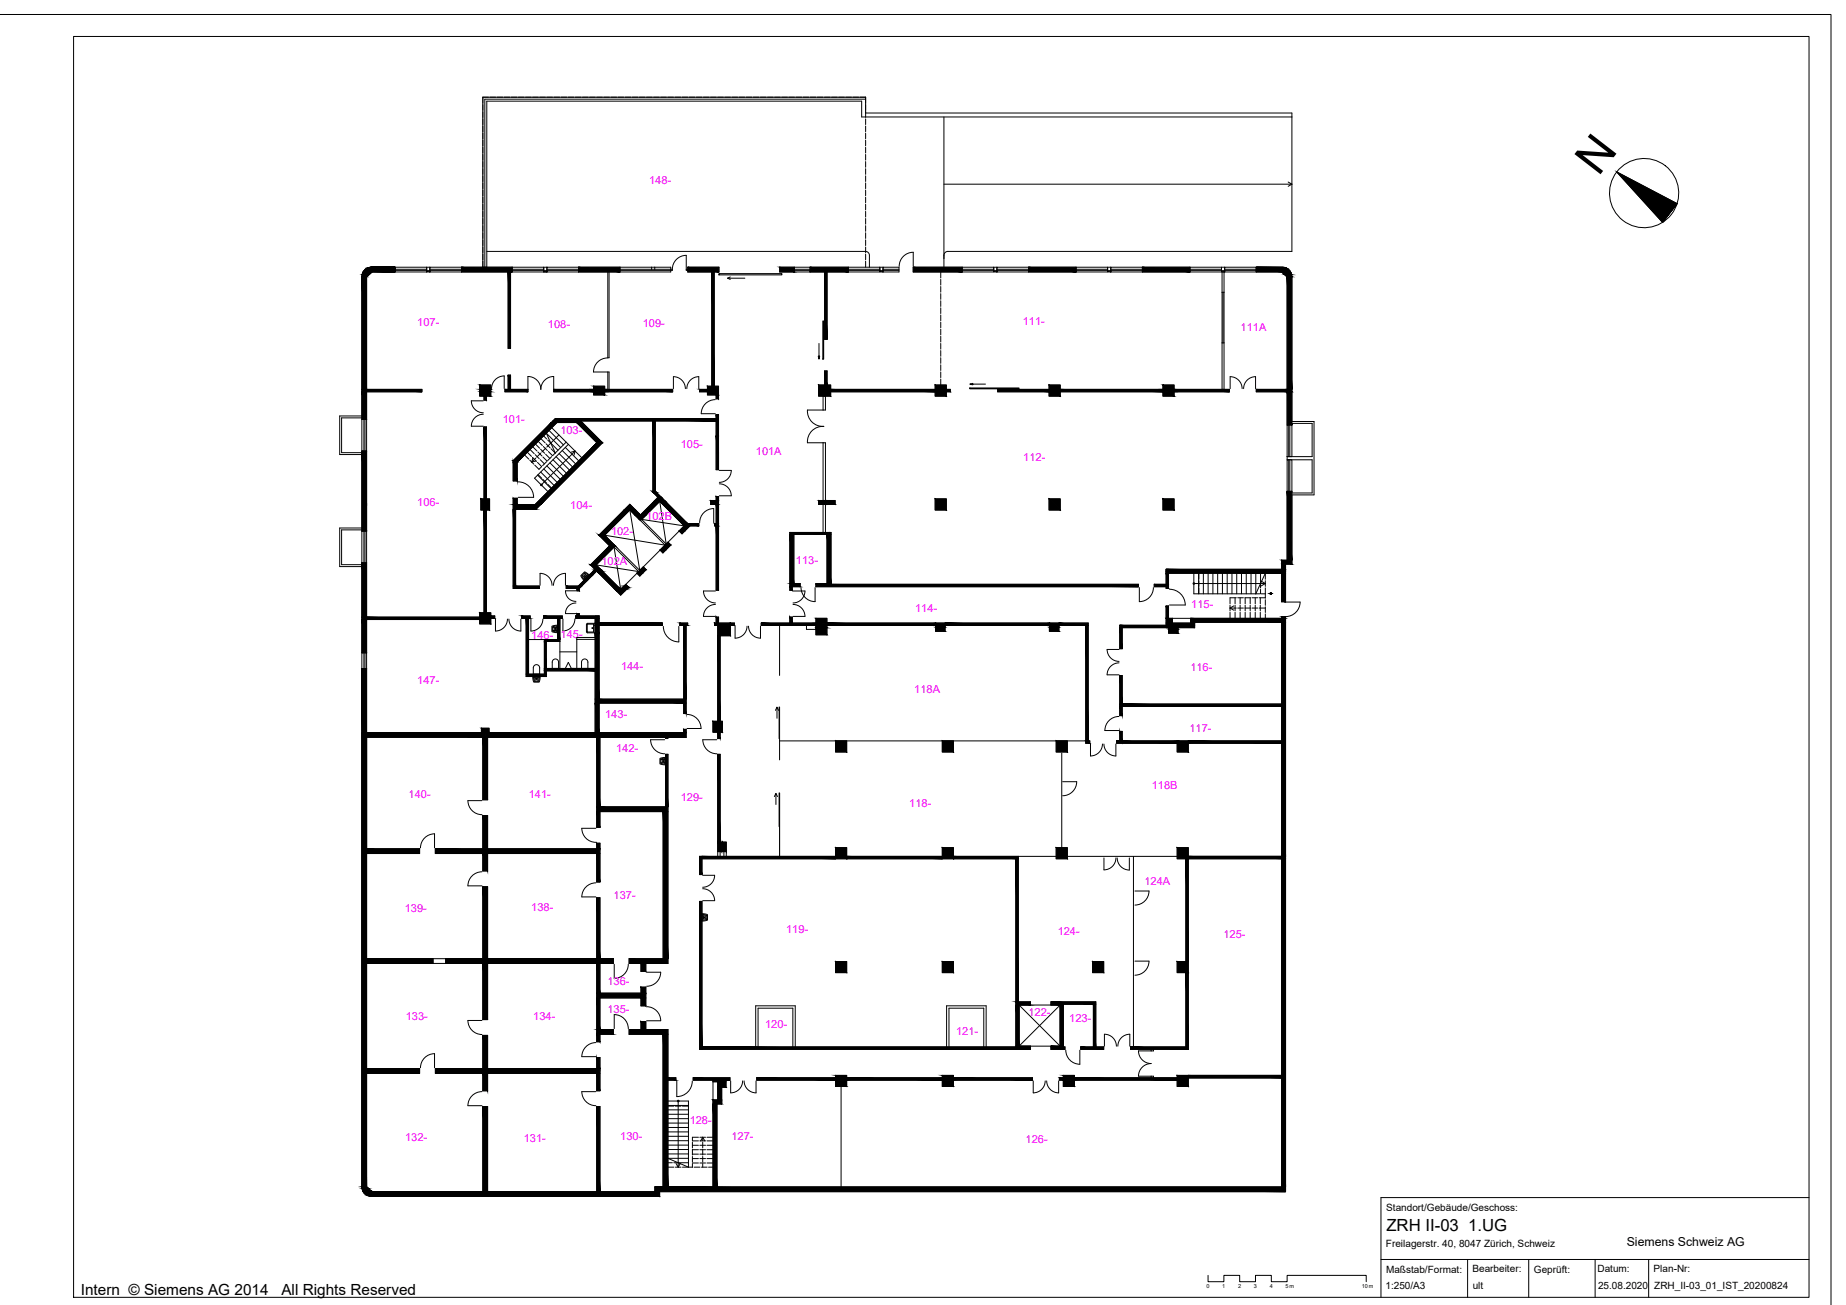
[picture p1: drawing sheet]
<svg xmlns="http://www.w3.org/2000/svg" width="420mm" height="297mm" viewBox="0 0 420 297" stroke-linecap="round" stroke-linejoin="round" font-family="sans-serif">
<defs><g id="words">
<text font-size="10.5" x="363.8" y="40.3" transform="rotate(-52 363.8 40.3)">N</text>
<text font-size="3.8" x="315.6" y="280.3">ZRH II-03 1.UG</text>
<g font-size="3.5">
<text x="18.4" y="294.7">Intern © Siemens AG 2014</text>
<text x="64" y="294.7">All Rights Reserved</text>
</g>
<text font-size="2.8" x="370.3" y="283.7">Siemens Schweiz AG</text>
<g font-size="2.5" fill="#f0f">
<text x="147.7" y="42">148-</text>
<text x="95" y="74.1">107-</text>
<text x="124.7" y="74.7">108-</text>
<text x="146.3" y="74.3">109-</text>
<text x="232.8" y="73.9">111-</text>
<text x="282.4" y="75.2">111A</text>
<text x="114.4" y="96.2">101-</text>
<text x="127.5" y="98.9">103-</text>
<text x="154.9" y="101.9">105-</text>
<text x="172" y="103.6">101A</text>
<text x="232.9" y="105">112-</text>
<text x="95" y="115.1">106-</text>
<text x="129.8" y="115.8">104-</text>
<text x="147.1" y="118.4">102B</text>
<text x="139.1" y="121.8">102-</text>
<text x="136.9" y="128.7">102A</text>
<text x="181.2" y="128.3">113-</text>
<text x="208.3" y="139.2">114-</text>
<text x="271.1" y="138.3">115-</text>
<text x="120.9" y="145.4">146-</text>
<text x="127.6" y="145.2">145-</text>
<text x="95" y="155.7">147-</text>
<text x="141.3" y="152.4">144-</text>
<text x="270.9" y="152.7">116-</text>
<text x="208.1" y="157.8">118A</text>
<text x="137.7" y="163.3">143-</text>
<text x="270.7" y="166.6">117-</text>
<text x="140.2" y="171.2">142-</text>
<text x="262.1" y="179.5">118B</text>
<text x="93" y="181.7">140-</text>
<text x="120.4" y="181.5">141-</text>
<text x="154.9" y="182.3">129-</text>
<text x="207" y="183.8">118-</text>
<text x="260.5" y="201.5">124A</text>
<text x="92.1" y="207.6">139-</text>
<text x="120.9" y="207.3">138-</text>
<text x="139.7" y="204.7">137-</text>
<text x="178.9" y="212.3">119-</text>
<text x="240.7" y="212.9">124-</text>
<text x="278.4" y="213.4">125-</text>
<text x="138.3" y="224.2">136-</text>
<text x="92.4" y="232.2">133-</text>
<text x="121.4" y="232.1">134-</text>
<text x="138.3" y="230.6">135-</text>
<text x="234.1" y="231.2">122-</text>
<text x="243.4" y="232.7">123-</text>
<text x="174.2" y="234.1">120-</text>
<text x="217.6" y="235.6">121-</text>
<text x="157" y="255.7">128-</text>
<text x="92.2" y="259.7">132-</text>
<text x="119.2" y="259.8">131-</text>
<text x="141.2" y="259.5">130-</text>
<text x="166.5" y="259.5">127-</text>
<text x="233.4" y="260.1">126-</text>
</g>
<g font-size="2.3">
<text x="315.5" y="275.6">Standort/Gebäude/Geschoss:</text>
<text x="315.4" y="283.8">Freilagerstr. 40, 8047 Zürich, Schweiz</text>
<text x="315.3" y="293.5">1:250/A3</text>
<text x="315.5" y="289.7">Maßstab/Format:</text>
<text x="335.2" y="289.6">Bearbeiter:</text>
<text x="335.2" y="293.4">ult</text>
<text x="349.1" y="289.7">Geprüft:</text>
<text x="363.6" y="289.6">Datum:</text>
<text x="363.7" y="293.4">25.08.2020</text>
<text x="376.4" y="289.6">Plan-Nr:</text>
<text x="376.5" y="293.5">ZRH_II-03_01_IST_20200824</text>
</g>
<g font-size="1.3">
<text x="274.6" y="293.1">0</text>
<text x="278.2" y="293.1">1</text>
<text x="281.8" y="293.1">2</text>
<text x="285.4" y="293.1">3</text>
<text x="289" y="293.1">4</text>
<text x="292.6" y="293.1">5 m</text>
<text x="310" y="293.1">10m</text>
</g>
</g></defs>
<!-- layer: S_Schraffur_Wand_tragend -->
<g fill="#000" stroke="#000" stroke-width=".23">
<path d="M143.4 114.8l1.2 1.3h-2.5zM155.8 119.7h1.2l-1.1 1.2zM140 134.2h2.5l-.2 .3zM142.1 133.4l.3-.4 .4 .4zM145.8 129.7h1.3l-.8 .8zM146.4 129l.7 .7h-1.3zM151.4 124h1.3l-1.2 1.2zM152 123.4l.7 .6h-1.3zM270.5 194.9h21.2zM83.4 218.2h15.2zM163.2 251.3h1.1zM270.5 244.8h21.2z"/>
<path d="M270.5 244.8h21.2v.5z"/>
<path d="M82.4 63l1 25.6v-25.6zM82.4 63l1 25.6h-1z"/>
<path d="M82.4 63h1.1zM82.4 63h1z"/>
<path d="M82.4 62.6l1.1 .4 .5-.4zM82.4 62.6l1.1 .4h-1.1z"/>
<path d="M82.4 62.4l1.6 .2 .1-.2zM82.4 62.4l1.6 .2h-1.6z"/>
<path d="M82.5 62.2l1.6 .2 .3-.2zM82.5 62.2l1.6 .2h-1.7z"/>
<path d="M82.6 62l1.8 .2 .1-.2zM82.6 62l1.8 .2h-1.9z"/>
<path d="M82.7 61.9l1.8 .1 .2-.1zM82.7 61.9l1.8 .1h-1.9z"/>
<path d="M82.7 61.9h2zM82.7 61.9h2z"/>
<path d="M84.5 60.8h5.4zM84.3 60.8h5.6z"/>
<path d="M84.3 60.8l5.6 .1zM84.1 60.9h5.8z"/>
<path d="M84.1 60.9h5.8zM84 60.9h5.9z"/>
<path d="M84 60.9l5.9 .1zM83.8 61h6.1z"/>
<path d="M83.8 61h6.1zM83.6 61h6.3z"/>
<path d="M83.6 61l6.3 .1zM83.4 61.1h6.5z"/>
<path d="M83.4 61.1l6.5 .1zM83.3 61.2h6.6z"/>
<path d="M83.3 61.2l6.6 .1v-.1zM83.2 61.3l.1-.1 6.6 .1z"/>
<path d="M83.2 61.3l6.7 .2v-.2zM83 61.5l.2-.2 6.7 .2z"/>
<path d="M83 61.5l6.9 .1v-.1zM83 61.5l6.9 .1h-7z"/>
<path d="M82.9 61.6l7 .2v-.2zM82.9 61.6l7 .2h-7.2z"/>
<path d="M82.7 61.8l7.2 .1v-.1zM82.7 61.8l7.2 .1h-7.2z"/>
<path d="M115.7 61.9l.5 17.4v-17.4zM115.7 61.9l.5 17.4h-.5z"/>
<path d="M105 60.8l11.6 1.1v-1.1zM105 60.8l11.6 1.1h-11.6z"/>
<path d="M131.7 60.8l9.4 1.1v-1.1zM131.7 60.8l9.4 1.1h-9.4z"/>
<path d="M162 61.9l.5 26v-26zM162 61.9l.5 26h-.5z"/>
<path d="M156.6 60.8l7 1.1v-1.1zM156.6 60.8l7 1.1h-7z"/>
<path d="M177.5 60.8l3.3 1.1v-1.1zM177.5 60.8l3.3 1.1h-3.3z"/>
<path d="M187.7 61.9l.5 15.3v-15.3zM187.7 61.9l.5 15.3h-.5z"/>
<path d="M184.4 60.8l8.7 1.1v-1.1zM184.4 60.8l8.7 1.1h-8.7z"/>
<path d="M207.9 60.8l11.1 1.1v-1.1zM207.9 60.8l11.1 1.1h-11.1z"/>
<path d="M234.1 60.8l10.8 1.1v-1.1zM234.1 60.8l10.8 1.1h-10.8z"/>
<path d="M260 60.8l10.8 1.1v-1.1zM260 60.8l10.8 1.1h-10.8z"/>
<path d="M285.9 60.8l6.5 .1zM285.9 60.8l6.5 .1z"/>
<path d="M285.9 60.9l6.9 .1-.4-.1zM285.9 60.9l6.9 .1h-6.9z"/>
<path d="M285.9 61l7.3 .3-.4-.3zM285.9 61l7.3 .3h-7.3z"/>
<path d="M285.9 61.3l7.7 .3-.4-.3zM285.9 61.3l7.7 .3h-7.7z"/>
<path d="M285.9 61.6l7.8 .3-.1-.3zM285.9 61.6l7.8 .3h-7.8z"/>
<path d="M291.7 61.9l2.1 .1-.1-.1zM291.7 61.9l2.1 .1h-1.9z"/>
<path d="M291.9 62l2.1 .5-.2-.5zM291.9 62l2.1 .5h-1.6z"/>
<path d="M292.4 62.5l1.6 .5v-.5zM292.4 62.5l1.6 .5h-1.1z"/>
<path d="M292.9 63h1.1zM292.9 63h1.1z"/>
<path d="M293 63l1 25.6v-25.6zM293 63l1 25.6h-1z"/>
<path d="M82.4 89.2l1 6.3v-6.3zM82.4 89.2l1 6.3h-1z"/>
<path d="M82.4 88.6l13.6 .6v-.6zM82.4 88.6l13.6 .6h-13.6z"/>
<path d="M110.2 90.2l.5 .9v-.9zM110.2 90.2l.5 .9h-.5z"/>
<path d="M110.2 97.2l.5 16.4v-16.4zM110.2 97.2l.5 16.4h-.5z"/>
<path d="M109.2 87.6l2.5 1v-1zM109.2 87.6l2.5 1h-2.5z"/>
<path d="M109.2 88.6l2.5 .6v-.6zM109.2 88.6l2.5 .6h-2.5zM109.2 89.2h2.5zM109.2 89.2h2.5z"/>
<path d="M109.2 89.2l2.5 1v-1zM109.2 89.2l2.5 1h-2.5z"/>
<path d="M115.7 85.4l.5 3.2v-3.2zM115.7 85.4l.5 3.2h-.5z"/>
<path d="M114.9 88.6l5.3 .6v-.6zM114.9 88.6l5.3 .6h-5.3z"/>
<path d="M125.5 96.2l-7.4 8.7 8.7-8.7zM116.8 104.9l8.7-8.7-7.4 8.7z"/>
<path d="M125.8 95.8l6.7 .4-.3-.4zM125.8 95.8l6.7 .4h-7z"/>
<path d="M131.3 96.2l5.8 4.6-4.6-4.6zM131.3 96.2l5.8 4.6h-1.2zM135.9 100.8h1.2zM135.9 100.8h1.2z"/>
<path d="M126 88.6l9.1 .6v-.6zM126 88.6l9.1 .6h-9.1z"/>
<path d="M135.1 87.9l2.5 .7v-.7zM135.1 87.9l2.5 .7h-2.5z"/>
<path d="M135.1 88.6l2.5 .6v-.6zM135.1 88.6l2.5 .6h-2.5z"/>
<path d="M135.1 89.2l2.5 .7v-.7zM135.1 89.2l2.5 .7h-2.5z"/>
<path d="M148.6 95.8l.5 16v-16zM148.6 95.8l.5 16h-.5z"/>
<path d="M137.6 88.6l15.5 .6v-.6zM137.6 88.6l15.5 .6h-15.5z"/>
<path d="M159.2 88.6l1.8 .6v-.6zM159.2 88.6l1.8 .6h-1.8z"/>
<path d="M126.4 95.3l36.6 .5v-.5zM126.4 95.3l36.6 .5h-37.2z"/>
<path d="M161 87.9l2.5 2v-2zM161 87.9l2.5 2h-2.5z"/>
<path d="M163 94.4l.5 4.8v-4.8zM163 94.4l.5 4.8h-.5zM163 99.2l.5 7.7v-7.7zM163 99.2l.5 7.7h-.5z"/>
<path d="M163 89.9l.5 .9v-.9zM163 89.9l.5 .9h-.5z"/>
<path d="M187.7 84.4l.5 3.2v-3.2zM187.7 84.4l.5 3.2h-.5z"/>
<path d="M186.3 87.6l2.8 2.6v-2.6zM186.3 87.6l2.8 2.6h-2.8z"/>
<path d="M189.1 88.6l23.8 .6v-.6zM189.1 88.6l23.8 .6h-23.8z"/>
<path d="M212.9 87.6l2.5 2.6v-2.6zM212.9 87.6l2.5 2.6h-2.5z"/>
<path d="M215.4 88.6l.9 .6v-.6zM215.4 88.6l.9 .6h-.9z"/>
<path d="M227.1 88.6l11.7 .6v-.6zM227.1 88.6l11.7 .6h-11.7z"/>
<path d="M238.8 87.6l2.5 2.6v-2.6zM238.8 87.6l2.5 2.6h-2.5z"/>
<path d="M241.3 88.6l23.4 .6v-.6zM241.3 88.6l23.4 .6h-23.4z"/>
<path d="M264.7 87.6l2.5 1v-1zM264.7 87.6l2.5 1h-2.5z"/>
<path d="M264.7 88.6l2.5 .6v-.6zM264.7 88.6l2.5 .6h-2.5z"/>
<path d="M264.7 89.2l2.5 1v-1zM264.7 89.2l2.5 1h-2.5z"/>
<path d="M267.2 88.6l12.6 .6v-.6zM267.2 88.6l12.6 .6h-12.6z"/>
<path d="M285.9 88.6l7.1 .6v-.6zM285.9 88.6l7.1 .6h-7.1z"/>
<path d="M293 88.6l1 .6v-.6zM293 88.6l1 .6h-1z"/>
<path d="M293 89.2l1 7.5v-7.5zM293 89.2l1 7.5h-1z"/>
<path d="M82.4 102.7l1 18.2v-18.2zM82.4 102.7l1 18.2h-1z"/>
<path d="M110.2 116.1l.5 23.4v-23.4zM110.2 116.1l.5 23.4h-.5z"/>
<path d="M109.4 113.6l2 2.5v-2.5zM109.4 113.6l2 2.5h-2z"/>
<path d="M116.8 115.9l.6 17.5v-17.5zM116.8 115.9l.6 17.5h-.6z"/>
<path d="M116.8 105.2l.9 4.3v-4.3zM116.8 105.2l.9 4.3h-.9z"/>
<path d="M116.8 113.4l.9 1.5v-1.5zM116.8 113.4l.9 1.5h-.9z"/>
<path d="M116.8 104.9l.9 .3 .4-.3zM116.8 104.9l.9 .3h-.9z"/>
<path d="M116.8 114.9l5.2 1 1-1zM116.8 114.9l5.2 1h-5.2z"/>
<path d="M135.9 100.8l-12.9 14.1 14.1-14.1zM135.9 100.8l-12.9 14.1h-1.2z"/>
<path d="M142.1 116.1h1.3zM142.1 116.1h1.3z"/>
<path d="M143.4 116.1h1.2zM143.4 116.1h1.2z"/>
<path d="M142.1 116.1l-4.5 5.7 5.8-5.7zM142.1 116.1l-4.5 5.7h-1.3zM136.3 121.8h1.3zM136.3 121.8h1.3z"/>
<path d="M143.4 116.1l2.4 1.1-1.2-1.1zM143.4 116.1l2.4 1.1h-1.3z"/>
<path d="M145.5 118.2h.5zM145.5 118.2h.5z"/>
<path d="M144.5 117.2l1.5 1 1.1-1zM144.5 117.2l1.5 1h-.5zM145.5 118.2l.3 .3 .2-.3z"/>
<path d="M148.6 111.8l.8 .2-.3-.2zM148.6 111.8l.8 .2h-.8z"/>
<path d="M148.6 112l1.9 1.2-1.1-1.2zM148.6 112l1.9 1.2h-.7z"/>
<path d="M148.9 114.1l-1.8 3.1 3.1-3.1zM145.8 117.2l3.1-3.1-1.8 3.1z"/>
<path d="M149.8 113.2l1.6 .9-.9-.9zM149.8 113.2l1.6 .9h-2.5z"/>
<path d="M150.2 114.1l6.3 5.1-5.1-5.1zM150.2 114.1l6.3 5.1h-1.3z"/>
<path d="M155.8 119.7h1.2zM155.8 119.7h1.2z"/>
<path d="M155.8 119.7l-1.2 1.2h1.3zM154.6 120.9h1.3l-.7 .6z"/>
<path d="M155.2 119.2l3.8 .5v-.5zM155.2 119.2l3.8 .5h-3.2z"/>
<path d="M163 113l.5 .9v-.9zM163 113l.5 .9h-.5z"/>
<path d="M161.7 113.9l1.8 .9v-.9zM161.7 113.9l1.8 .9h-1.8z"/>
<path d="M163 114.8l.5 4.4v-4.4zM163 114.8l.5 4.4h-.5z"/>
<path d="M162.6 119.2l.9 .5v-.5zM162.6 119.2l.9 .5h-.9z"/>
<path d="M163 119.7l.5 14.7v-14.7zM163 119.7l.5 14.7h-.5z"/>
<path d="M186.3 113.9l1.8 .9v-.9zM186.3 113.9l1.8 .9h-1.8z"/>
<path d="M188.3 113.9l1.8 .9v-.9zM188.3 113.9l1.8 .9h-1.8z"/>
<path d="M212.9 113.6l2.5 2.5v-2.5zM212.9 113.6l2.5 2.5h-2.5z"/>
<path d="M238.8 113.6l2.5 2.5v-2.5zM238.8 113.6l2.5 2.5h-2.5z"/>
<path d="M264.7 113.6l2.5 2.5v-2.5zM264.7 113.6l2.5 2.5h-2.5z"/>
<path d="M293 111.9l1 15.6v-15.6zM293 111.9l1 15.6h-1z"/>
<path d="M82.4 128.1l1 12.4v-12.4zM82.4 128.1l1 12.4h-1z"/>
<path d="M109.2 139.5l2.5 2.5v-2.5zM109.2 139.5l2.5 2.5h-2.5z"/>
<path d="M116.8 133.4l6 .5v-.5zM116.8 133.4l6 .5h-6z"/>
<path d="M131.3 133.9l.5 .6v-.6zM131.3 133.9l.5 .6h-.5z"/>
<path d="M131.3 139.7l.5 .5v-.5zM131.3 139.7l.5 .5h-.5z"/>
<path d="M128.9 133.4l2.9 .5 .6-.5zM128.9 133.4l2.9 .5h-2.9z"/>
<path d="M132.9 132.1l-.5 1.3 1.3-1.3zM132.9 132.1l-.5 1.3h-.8z"/>
<path d="M134.1 130.9l-.4 1.2 1.2-1.2zM134.1 130.9l-.4 1.2h-.8z"/>
<path d="M134.4 128.6l2.3 1-1-1zM134.4 128.6l2.3 1h-1.3z"/>
<path d="M135 130l-.1 .9 .9-.9zM134.1 130.9l.9-.9-.1 .9z"/>
<path d="M135.4 129.6l1.7 .4-.4-.4zM135.4 129.6l1.7 .4h-2.1z"/>
<path d="M135.8 130l5.2 3.9-3.9-3.9zM135.8 130l5.2 3.9h-1.2z"/>
<path d="M136.3 121.8l3.7 2.4-2.4-2.4zM136.3 121.8l3.7 2.4h-1.3zM138.7 124.2h1.3zM138.7 124.2h1.3z"/>
<path d="M140 134.2l.3 .3h2zM140.3 134.5h2l-1 1z"/>
<path d="M138.7 124.2l-3 4.4 4.3-4.4zM138.7 124.2l-3 4.4h-1.3zM134.4 128.6h1.3zM134.4 128.6h1.3z"/>
<path d="M139.8 133.9l1.5 .3-.3-.3zM139.8 133.9l1.5 .3h-1.3z"/>
<path d="M141.5 133.9l1 .3 .3-.3zM141.5 133.9l1 .3h-1.2z"/>
<path d="M142.1 133.4l1 .3-.3-.3zM142.1 133.4l1 .3h-1.3z"/>
<path d="M141.8 133.7l1 .2 .3-.2zM141.8 133.7l1 .2h-1.3z"/>
<path d="M145.8 129.7l-.8 .8h1.3zM145 130.5h1.3l-.7 .6z"/>
<path d="M150.2 125.2h1.3l-.1-1.2zM150.2 125.2h1.3l-.6 .6z"/>
<path d="M179.8 133.5l.5 .9v-.9zM179.8 133.5l.5 .9h-.5z"/>
<path d="M179.8 121.6l.9 11.2v-11.2zM179.8 121.6l.9 11.2h-.9z"/>
<path d="M179.8 132.8l2.3 .7v-.7zM179.8 132.8l2.3 .7h-2.3z"/>
<path d="M179.8 121.2l9.3 .4v-.4zM179.8 121.2l9.3 .4h-9.3z"/>
<path d="M188.2 121.6l.9 11.2v-11.2zM188.2 121.6l.9 11.2h-.9z"/>
<path d="M185.7 132.8l3.4 .2v-.2zM185.7 132.8l3.4 .2h-3.4z"/>
<path d="M185.7 133l73.4 .5v-.5zM185.7 133l73.4 .5h-73.4z"/>
<path d="M265.4 130.5l.6 2.5v-2.5zM265.4 130.5l.6 2.5h-.6z"/>
<path d="M262.7 133l3.3 .5v-.5zM262.7 133l3.3 .5h-3.3z"/>
<path d="M265.4 133.5l.6 .4v-.4zM265.4 133.5l.6 .4h-.6z"/>
<path d="M265.4 137.9l.6 2.8v-2.8zM265.4 137.9l.6 2.8h-.6z"/>
<path d="M265.4 129.9l12.2 .2v-.2zM265.4 129.9l12.2 .2h-12.2z"/>
<path d="M289.2 135h.1zM289.2 135h.1z"/>
<path d="M289.2 135h.1zM289.2 135h.1z"/>
<path d="M289.2 135.2h.1zM289.2 135.2h.1z"/>
<path d="M289.2 135h.1zM289.2 135h.1z"/>
<path d="M289.2 135.2h.1zM289.2 135.2h.1z"/>
<path d="M289.2 135h.1zM289.2 135h.1z"/>
<path d="M289.2 135.2h.1zM289.2 135.2h.1z"/>
<path d="M289.2 135l.1 .1zM289.2 135l.1 .1z"/>
<path d="M289.2 135.2h.1zM289.2 135.2h.1z"/>
<path d="M289.2 135.1h.1zM289.1 135.1h.2z"/>
<path d="M289.2 135.2h.1zM289.2 135.2h.1z"/>
<path d="M289.1 135.1h.2zM289.1 135.1h.2z"/>
<path d="M289.1 135.2h.2zM289.1 135.2h.2z"/>
<path d="M289.1 135.1h.2zM289.1 135.1h.2z"/>
<path d="M289.1 135.1h.2zM289.1 135.1h.2z"/>
<path d="M289.1 135.1h.2zM289.1 135.1h.2z"/>
<path d="M289.1 135.1h.2zM289.1 135.1l.2 .1z"/>
<path d="M289.1 135.1h.2zM289.1 135.1h.2z"/>
<path d="M289.1 135.1h.2zM289.1 135.1h.2z"/>
<path d="M289.1 135.1h.2zM289.1 135.1h.2z"/>
<path d="M289.1 135.1h.2zM289.1 135.1h.2z"/>
<path d="M289.1 135.1h.2zM289.1 135.1h.2z"/>
<path d="M291.7 128.4l.9 1.2v-1.2zM291.7 128.4l.9 1.2h-.9z"/>
<path d="M265.4 129.6l27.2 .3v-.3zM265.4 129.6l27.2 .3h-27.2z"/>
<path d="M277.9 129.9l14.7 .2v-.2zM277.9 129.9l14.7 .2h-14.7z"/>
<path d="M265.4 130.1l27.2 .4v-.4zM265.4 130.1l27.2 .4h-27.2z"/>
<path d="M291.7 130.5l.9 6.5v-6.5zM291.7 130.5l.9 6.5h-.9z"/>
<path d="M291.7 127.5l2.3 .9v-.9zM291.7 127.5l2.3 .9h-2.3z"/>
<path d="M82.4 152.2l1 117.9v-117.9zM82.4 152.2l1 117.9h-1z"/>
<path d="M82.4 141l1 7.6v-7.6zM82.4 141l1 7.6h-1z"/>
<path d="M82.4 140.5l26.8 .5v-.5zM82.4 140.5l26.8 .5h-26.8z"/>
<path d="M111.7 140.2l.9 .5v-.5zM111.7 140.2l.9 .5h-.9z"/>
<path d="M119.8 140.7l.5 12.7v-12.7zM119.8 140.7l.5 12.7h-.5z"/>
<path d="M118.7 140.2l2 .5v-.5zM118.7 140.2l2 .5h-2z"/>
<path d="M123.9 146l.4 6.2v-6.2zM123.9 146l.4 6.2h-.4z"/>
<path d="M123.9 152.7l.4 .7v-.7zM123.9 152.7l.4 .7h-.4z"/>
<path d="M119.8 153.4l4.5 .6v-.6zM119.8 153.4l4.5 .6h-4.5z"/>
<path d="M126.9 140.7l.5 4.9v-4.9zM126.9 140.7l.5 4.9h-.5z"/>
<path d="M123.9 145.6l3.5 .4v-.4zM123.9 145.6l3.5 .4h-3.5z"/>
<path d="M123.7 140.2l4.3 .5v-.5zM123.7 140.2l4.3 .5h-4.3z"/>
<path d="M123.9 152.2h4.8zM123.9 152.2h4.7z"/>
<path d="M130 152.2h5.5zM130 152.2h5.5z"/>
<path d="M123.9 152.2l11.6 .5v-.5zM123.9 152.2l11.6 .5h-11.6z"/>
<path d="M131 140.2l5.4 .5v-.5zM131 140.2l5.4 .5h-5.4z"/>
<path d="M135.5 140.7l.9 1.1v-1.1zM135.5 140.7l.9 1.1h-.9z"/>
<path d="M135.5 142.4l.9 1.6v-1.6zM135.5 142.4l.9 1.6h-.9z"/>
<path d="M135.5 144l.9 15.1v-15.1zM135.5 144l.9 15.1h-.9z"/>
<path d="M135.5 141.8l15.3 .1zM135.5 141.8l15.3 .1z"/>
<path d="M135.5 141.9l15.3 .5v-.5zM135.5 141.9l15.3 .5h-15.3z"/>
<path d="M155.6 142.4l.6 16.7v-16.7zM155.6 142.4l.6 16.7h-.6z"/>
<path d="M135.5 159.1l20.7 .9v-.9zM135.5 159.1l20.7 .9h-20.7z"/>
<path d="M154.7 141.8l1.8 .6v-.6zM154.7 141.8l1.8 .6h-1.8z"/>
<path d="M162.6 141.8l.8 .6v-.6zM162.6 141.8l.8 .6h-.8z"/>
<path d="M163 140.5l.5 1.3v-1.3zM163 140.5l.5 1.3h-.5z"/>
<path d="M163.4 144.7l.5 19.5v-19.5zM163.4 144.7l.5 19.5h-.5z"/>
<path d="M163.4 141.8l2.8 2.9v-2.9zM163.4 141.8l2.8 2.9h-2.8z"/>
<path d="M166.2 141.8l.9 .6v-.6zM166.2 141.8l.9 .6h-.9z"/>
<path d="M179.8 140.5l.5 1.3v-1.3zM179.8 140.5l.5 1.3h-.5z"/>
<path d="M173.3 141.8l12.4 .6v-.6zM173.3 141.8l12.4 .6h-12.4z"/>
<path d="M185.7 140.7l2.5 1.1v-1.1zM185.7 140.7l2.5 1.1h-2.5z"/>
<path d="M185.7 141.8l2.5 .6v-.6zM185.7 141.8l2.5 .6h-2.5z"/>
<path d="M185.7 142.4l2.5 .5v-.5zM185.7 142.4l2.5 .5h-2.5z"/>
<path d="M185.7 142.9l2.5 1.6v-1.6zM185.7 142.9l2.5 1.6h-2.5z"/>
<path d="M188.2 141.8l24.7 .6v-.6zM188.2 141.8l24.7 .6h-24.7z"/>
<path d="M212.9 141.8l2.2 .9v-.9zM212.9 141.8l2.2 .9h-2.2z"/>
<path d="M212.9 142.8l2.2 .9v-.9zM212.9 142.8l2.2 .9h-2.2z"/>
<path d="M215.1 141.8l23.7 .6v-.6zM215.1 141.8l23.7 .6h-23.7z"/>
<path d="M238.8 141.8l2.2 .9v-.9zM238.8 141.8l2.2 .9h-2.2z"/>
<path d="M238.8 142.8l2.2 .9v-.9zM238.8 142.8l2.2 .9h-2.2z"/>
<path d="M241 141.8l6.7 .6v-.6zM241 141.8l6.7 .6h-6.7z"/>
<path d="M247.1 142.4l.6 26.2v-26.2zM247.1 142.4l.6 26.2h-.6z"/>
<path d="M254.9 153.8l.5 6.5v-6.5zM254.9 153.8l.5 6.5h-.5z"/>
<path d="M254.9 142.9l.5 4.8v-4.8zM254.9 142.9l.5 4.8h-.5z"/>
<path d="M254.9 142.3l11.1 .6v-.6zM254.9 142.3l11.1 .6h-11.1z"/>
<path d="M265.4 140.7l1.5 1.1v-1.1zM265.4 140.7l1.5 1.1h-1.5z"/>
<path d="M266 142.3l2.1 .9v-.9zM266 142.3l2.1 .9h-2.1z"/>
<path d="M266 143.2l2.1 .9v-.9zM266 143.2l2.1 .9h-2.1z"/>
<path d="M271 141.6l.9 .2v-.2zM271 141.6l.9 .2h-.9z"/>
<path d="M265.4 141.8l6.5 .5v-.5zM265.4 141.8l6.5 .5h-6.5z"/>
<path d="M268.1 142.3l3.8 .6v-.6zM268.1 142.3l3.8 .6h-3.8z"/>
<path d="M291.7 140.4l.9 .3v-.3zM291.7 140.4l.9 .3h-.9z"/>
<path d="M271 140.7l21.6 .9v-.9zM271 140.7l21.6 .9h-21.6z"/>
<path d="M291.7 141.6l.9 53.3v-53.3zM291.7 141.6l.9 53.3h-.9z"/>
<path d="M83.4 166.7l27 1.1v-1.1zM83.4 166.7l27 1.1h-27z"/>
<path d="M109.9 167.8l1.1 14.2v-14.2zM109.9 167.8l1.1 14.2h-1.1z"/>
<path d="M109.6 165.8l1.7 .9v-.9zM109.6 165.8l1.7 .9h-1.7z"/>
<path d="M135.5 160l.9 6.7v-6.7zM135.5 160l.9 6.7h-.9z"/>
<path d="M135.8 167.8l.7 15.9v-15.9zM135.8 167.8l.7 15.9h-.7z"/>
<path d="M151.5 171.7l.5 12v-12zM151.5 171.7l.5 12h-.5z"/>
<path d="M155.6 160l.6 2.4v-2.4zM155.6 160l.6 2.4h-.6z"/>
<path d="M155.6 166l.6 .7v-.7zM155.6 166l.6 .7h-.6z"/>
<path d="M110.4 166.7l45.8 1.1v-1.1zM110.4 166.7l45.8 1.1h-45.8z"/>
<path d="M163.4 166.7l.5 1.4v-1.4zM163.4 166.7l.5 1.4h-.5z"/>
<path d="M163.4 171.7l.5 20v-20zM163.4 171.7l.5 20h-.5z"/>
<path d="M162.3 164.2l2.1 2.5v-2.5zM162.3 164.2l2.1 2.5h-2.1z"/>
<path d="M190.2 168.6l2.5 2.6v-2.6zM190.2 168.6l2.5 2.6h-2.5z"/>
<path d="M214.5 168.6l2.5 2.6v-2.6zM214.5 168.6l2.5 2.6h-2.5z"/>
<path d="M240.4 168.6l2.5 2.6v-2.6zM240.4 168.6l2.5 2.6h-2.5z"/>
<path d="M247.1 168.6l.9 .6v-.6zM247.1 168.6l.9 .6h-.9z"/>
<path d="M254.9 166.5l.5 2.1v-2.1zM254.9 166.5l.5 2.1h-.5z"/>
<path d="M254.9 160.8l.5 2.1v-2.1zM254.9 160.8l.5 2.1h-.5z"/>
<path d="M254.2 168.6l13.7 .6v-.6zM254.2 168.6l13.7 .6h-13.7z"/>
<path d="M267.9 168.6l2.6 .6v-.6zM267.9 168.6l2.6 .6h-2.6z"/>
<path d="M267.9 169.2l2.6 2v-2zM267.9 169.2l2.6 2h-2.6z"/>
<path d="M270.5 168.6l21.2 .6v-.6zM270.5 168.6l21.2 .6h-21.2z"/>
<path d="M254.9 160.3l36.8 .5v-.5zM254.9 160.3l36.8 .5h-36.8z"/>
<path d="M83.4 193.2l12.1 1.1v-1.1zM83.4 193.2l12.1 1.1h-12.1z"/>
<path d="M109.9 185.6l1.1 7.6v-7.6zM109.9 185.6l1.1 7.6h-1.1z"/>
<path d="M109.9 194.3l1.1 3.9v-3.9zM109.9 194.3l1.1 3.9h-1.1z"/>
<path d="M135.8 191.9l.7 1.3v-1.3zM135.8 191.9l.7 1.3h-.7z"/>
<path d="M99.1 193.2l37.4 1.1v-1.1zM99.1 193.2l37.4 1.1h-37.4z"/>
<path d="M135.8 194.3l.7 6.5v-6.5zM135.8 194.3l.7 6.5h-.7z"/>
<path d="M135.8 184.7l.7 3.6v-3.6zM135.8 184.7l.7 3.6h-.7z"/>
<path d="M135.8 183.7l16.2 1v-1zM135.8 183.7l16.2 1h-16.2z"/>
<path d="M150.9 184.7l1.1 33.5v-33.5zM150.9 184.7l1.1 33.5h-1.1z"/>
<path d="M159.2 194.9l.6 4.2v-4.2zM159.2 194.9l.6 4.2h-.6z"/>
<path d="M163.4 191.7l.9 2.1v-2.1zM163.4 191.7l.9 2.1h-.9z"/>
<path d="M164.4 191.7l.9 2.1v-2.1zM164.4 191.7l.9 2.1h-.9z"/>
<path d="M159.8 194.9l30.4 .6v-.6zM159.8 194.9l30.4 .6h-30.4z"/>
<path d="M190.2 192.9l2.5 2.6v-2.6zM190.2 192.9l2.5 2.6h-2.5z"/>
<path d="M192.7 194.9l21.8 .6v-.6zM192.7 194.9l21.8 .6h-21.8z"/>
<path d="M214.5 192.9l2.5 2.6v-2.6zM214.5 192.9l2.5 2.6h-2.5z"/>
<path d="M231.2 195.5l.6 32.5v-32.5zM231.2 195.5l.6 32.5h-.6z"/>
<path d="M217 194.9l14.8 .6v-.6zM217 194.9l14.8 .6h-14.8z"/>
<path d="M240.4 192.9l2.5 2.6v-2.6zM240.4 192.9l2.5 2.6h-2.5z"/>
<path d="M267.9 192.9l2.6 2.6v-2.6zM267.9 192.9l2.6 2.6h-2.6z"/>
<path d="M269.9 195.5l.6 23.4v-23.4zM269.9 195.5l.6 23.4h-.6z"/>
<path d="M270.5 194.9l22.1 .6v-.6zM270.5 194.9l22.1 .6h-22.1z"/>
<path d="M291.7 195.5l.9 74.7v-74.7zM291.7 195.5l.9 74.7h-.9z"/>
<path d="M83.4 218.2l15.2 1.1v-1.1zM83.4 218.2l15.2 1.1h-15.2z"/>
<path d="M109.9 201.8l1.1 16.4v-16.4zM109.9 201.8l1.1 16.4h-1.1z"/>
<path d="M109.9 219.3l1.1 12.8v-12.8zM109.9 219.3l1.1 12.8h-1.1z"/>
<path d="M135.8 204.4l.7 13.8v-13.8zM135.8 204.4l.7 13.8h-.7z"/>
<path d="M135.8 219.3l.7 6.8v-6.8zM135.8 219.3l.7 6.8h-.7z"/>
<path d="M109.9 218.2h29.7zM101.4 218.2h38.2z"/>
<path d="M101.4 218.2l38.2 1.1v-1.1zM101.4 218.2l38.2 1.1h-38.2z"/>
<path d="M145.9 219.3l1.1 1.8v-1.8zM145.9 219.3l1.1 1.8h-1.1z"/>
<path d="M143.2 218.2l8.8 1.1v-1.1zM143.2 218.2l8.8 1.1h-8.8z"/>
<path d="M159.2 205.2l.6 33.6v-33.6zM159.2 205.2l.6 33.6h-.6z"/>
<path d="M190.2 218.9l2.5 2.5v-2.5zM190.2 218.9l2.5 2.5h-2.5z"/>
<path d="M214.5 218.9l2.5 2.5v-2.5zM214.5 218.9l2.5 2.5h-2.5z"/>
<path d="M248.7 218.9l2.5 2.5v-2.5zM248.7 218.9l2.5 2.5h-2.5z"/>
<path d="M267.9 218.9l2.6 2.5v-2.5zM267.9 218.9l2.6 2.5h-2.6z"/>
<path d="M109.9 235.7l1.1 7.5v-7.5zM109.9 235.7l1.1 7.5h-1.1z"/>
<path d="M135.8 227.1l.7 7.2v-7.2zM135.8 227.1l.7 7.2h-.7z"/>
<path d="M135.8 235.4l.7 1.7v-1.7zM135.8 235.4l.7 1.7h-.7z"/>
<path d="M135.8 234.3l3.8 1.1v-1.1zM135.8 234.3l3.8 1.1h-3.8z"/>
<path d="M145.9 232.5l1.1 1.8v-1.8zM145.9 232.5l1.1 1.8h-1.1z"/>
<path d="M145.9 224.7l1.1 1.4v-1.4zM145.9 224.7l1.1 1.4h-1.1z"/>
<path d="M135.8 226.1l11.2 1v-1zM135.8 226.1l11.2 1h-11.2z"/>
<path d="M145.9 227.1l1.1 1.8v-1.8zM145.9 227.1l1.1 1.8h-1.1z"/>
<path d="M143.2 234.3l8.8 1.1v-1.1zM143.2 234.3l8.8 1.1h-8.8z"/>
<path d="M150.9 235.4l1.1 34.8v-34.8zM150.9 235.4l1.1 34.8h-1.1z"/>
<path d="M231.2 228.8l.7 9.3v-9.3zM231.2 228.8l.7 9.3h-.7z"/>
<path d="M231.2 228l3.3 .8v-.8zM231.2 228l3.3 .8h-3.3z"/>
<path d="M231.2 238.1l3.3 .2v-.2zM231.2 238.1l3.3 .2h-3.3z"/>
<path d="M159.8 238.3l74.7 .5v-.5zM159.8 238.3l74.7 .5h-74.7z"/>
<path d="M239.2 228.6l2.8 .2v-.2zM239.2 228.6l2.8 .2h-2.8z"/>
<path d="M241.3 228.8l.7 9.3v-9.3zM241.3 228.8l.7 9.3h-.7z"/>
<path d="M239.2 238.1l2.8 .2v-.2zM239.2 238.1l2.8 .2h-2.8z"/>
<path d="M239.2 238.3l3.2 .5v-.5zM239.2 238.3l3.2 .5h-3.2z"/>
<path d="M239.2 228l10.2 .6v-.6zM239.2 228l10.2 .6h-10.2z"/>
<path d="M248.9 228.6l.5 9.7v-9.7zM248.9 228.6l.5 9.7h-.5z"/>
<path d="M246 238.3l5.2 .5v-.5zM246 238.3l5.2 .5h-5.2z"/>
<path d="M269.9 221.4l.6 16.9v-16.9zM269.9 221.4l.6 16.9h-.6z"/>
<path d="M257.3 238.3l13.2 .5v-.5zM257.3 238.3l13.2 .5h-13.2z"/>
<path d="M83.4 243.2l12.1 1.1v-1.1zM83.4 243.2l12.1 1.1h-12.1z"/>
<path d="M109.9 251.9l1.1 19.3v-19.3zM109.9 251.9l1.1 19.3h-1.1z"/>
<path d="M109.9 244.3l1.1 4v-4zM109.9 244.3l1.1 4h-1.1z"/>
<path d="M135.8 251.9l.7 19.3v-19.3zM135.8 251.9l.7 19.3h-.7z"/>
<path d="M135.8 240.7l.7 2.5v-2.5zM135.8 240.7l.7 2.5h-.7z"/>
<path d="M99.1 243.2l37.4 1.1v-1.1zM99.1 243.2l37.4 1.1h-37.4z"/>
<path d="M135.8 244.3l.7 4v-4zM135.8 244.3l.7 4h-.7z"/>
<path d="M152 245.3l1.8 .6v-.6zM152 245.3l1.8 .6h-1.8z"/>
<path d="M162.3 251.3h.9zM162.3 251.3h.9z"/>
<path d="M162.3 251.3l.9 18.9v-18.9zM162.3 251.3l.9 18.9h-.9z"/>
<path d="M163.4 247.5l.9 2.9v-2.9zM163.4 247.5l.9 2.9h-.9z"/>
<path d="M162.3 250.4l2 .9v-.9zM162.3 250.4l2 .9h-2z"/>
<path d="M162.3 245.9l2.9 .3v-.3zM162.3 245.9l2.9 .3h-2.9z"/>
<path d="M163.4 246.2l1.8 1.3v-1.3zM163.4 246.2l1.8 1.3h-1.8z"/>
<path d="M157.8 245.3l8.3 .6v-.6zM157.8 245.3l8.3 .6h-8.3z"/>
<path d="M172.2 245.3l18 .6v-.6zM172.2 245.3l18 .6h-18z"/>
<path d="M190.2 244.8l2.5 .5v-.5zM190.2 244.8l2.5 .5h-2.5z"/>
<path d="M190.2 245.3l2.5 .6v-.6zM190.2 245.3l2.5 .6h-2.5z"/>
<path d="M190.2 245.9l2.5 1.4v-1.4zM190.2 245.9l2.5 1.4h-2.5z"/>
<path d="M192.7 245.3l21.8 .6v-.6zM192.7 245.3l21.8 .6h-21.8z"/>
<path d="M214.5 244.8l2.5 .5v-.5zM214.5 244.8l2.5 .5h-2.5z"/>
<path d="M214.5 245.3l2.5 .6v-.6zM214.5 245.3l2.5 .6h-2.5z"/>
<path d="M214.5 245.9l2.5 1.4v-1.4zM214.5 245.9l2.5 1.4h-2.5z"/>
<path d="M217 245.3l18 .6v-.6zM217 245.3l18 .6h-18z"/>
<path d="M241.1 245.3l.9 .6v-.6zM241.1 245.3l.9 .6h-.9z"/>
<path d="M242 244.8l2.5 .5v-.5zM242 244.8l2.5 .5h-2.5z"/>
<path d="M242 245.3l2.5 .6v-.6zM242 245.3l2.5 .6h-2.5z"/>
<path d="M242 245.9l2.5 1.4v-1.4zM242 245.9l2.5 1.4h-2.5z"/>
<path d="M244.5 245.3l23.4 .6v-.6zM244.5 245.3l23.4 .6h-23.4z"/>
<path d="M267.9 244.8l2.6 2.5v-2.5zM267.9 244.8l2.6 2.5h-2.6z"/>
<path d="M270.5 245.3h21.2zM270.5 244.8l21.2 .5h-21.2z"/>
<path d="M82.4 270.1l1.5 .4-.5-.4zM82.4 270.1l1.5 .4h-1.5z"/>
<path d="M82.4 270.5l2.1 .6-.6-.6zM82.4 270.5l2.1 .6h-1.9z"/>
<path d="M82.6 271.1l2.1 .1-.2-.1zM82.6 271.1l2.1 .1h-2z"/>
<path d="M82.7 271.2l66.4 .3v-.3zM82.7 271.2l66.4 .3h-66.3z"/>
<path d="M82.8 271.5l66.3 .4v-.4zM82.8 271.5l66.3 .4h-65.9z"/>
<path d="M83.2 271.9l65.9 .2v-.2zM83.2 271.9l65.9 .2h-65.5z"/>
<path d="M83.6 272.1l65.5 .2v-.2zM83.6 272.1l65.5 .2h-65.1z"/>
<path d="M84 272.3h65.1zM84 272.3h65.1z"/>
<path d="M149.1 271.2l1 1.1v-1.1zM149.1 271.2l1 1.1h-1z"/>
<path d="M149.1 270.2l143.5 1v-1zM149.1 270.2l143.5 1h-143.5z"/>
</g>
<!-- layer: A_Treppen+Lift -->
<g fill="none" stroke="#000" stroke-width=".23">
<path d="M214.8 26.6v34.2M294 26.6v30.6h-78.3a.9 .9 0 0 0-.9 .9M110.8 57.2h86.2a.9 .9 0 0 1 .9 .9M197.9 58.1v2.7M214.8 41.9h79.2M293.2 41.4l.8 .5M294 41.9l-.8 .5M123.1 99.8l1 1M123.7 99.2l.7 .7M125 98l3.2 3.3M125.6 97.4l6.8 6.8M127.2 99l-2.7 2.8"/>
<path d="M119.4 103.5l.9 1M120 102.9l1 1M120.6 104.7l.9 .9M120.6 102.3l1 1M121.2 104.1l.9 .9M121.2 101.7l1 .9M121.3 104.2l-.3 1M121.7 105.9l1 .9 .6-.6M121.8 103.5l.9 .9M121.9 101.1l.9 .9M121.9 104.3l-.9 .9M122 104.9l-1 .3"/>
<path d="M122.3 105.3l1 .9M122.4 108.1l3 3.1M122.4 102.9l.9 .9M122.5 100.4l.9 1M123 104.6l.9 1M123 102.3l1 .9M123.1 107.4l3 3.1M123.1 103.1l-.9 .9M123.6 104l.9 1M123.7 101.6l.9 .9M123.8 106.7l3 3.1M124.2 103.4l.9 .9"/>
<path d="M124.2 102l-.9 .9M124.3 101l.9 .9M124.4 105.1l-.9 .9M124.5 106l3 3.1M124.7 100.1l2.3 2.4M124.8 102.8l1 .9M125.2 105.3l3 3.1M125.4 102.2l1 .9M125.6 103.9l-1 1M125.9 104.6l3 3.1M126.4 103.1l-.6 .6M126.6 103.9l3 3.1"/>
<path d="M127.3 103.2l3 3.1M127.6 101.9l-3.3-3.3 2.1 4.5M128 102.5l3 3.1M128.7 101.8l3 3.1M128.9 100.6l-2.5 2.5M129.4 101.1l-7.7 7.7 3 3.1M130.9 102.7l-7.7 7.7M130.9 102.7l-.3 .9M130.9 102.7l-.9 .2M143.4 116.1l8 8-5.8 5.7-8-8zM143.4 116.1l2.2 13.7M146 118.2l4.2-4.1 5.6 5.6-4.2 4.1z"/>
<path d="M146 118.2l9.8 1.5M150.2 114.1l1.4 9.7M135.7 128.6l4.1-4.1 5.6 5.6-4.1 4.1zM135.7 128.6l9.7 1.5M137.6 121.8l13.8 2.3M139.8 124.5l1.5 9.7M271.7 130.5v4.7h15M271.7 132.8h16.3M272.8 130.5v4.7M273.9 130.5v4.7M275 130.5v4.7M276.1 130.5v4.7"/>
<path d="M277.1 130.5v4.7M278.2 130.5v4.7M279.3 130.5v4.7M280 137.8v1.3M280 139.4v1.3M280 138.4h1.4M280 138.4l.8 .5M280.4 130.5v4.7M280.8 137.9l-.8 .5M281.1 136.1v1.3M281.1 137.8v1.3M281.1 139.4v1.3"/>
<path d="M281.4 136.1h-1.4v1.3M281.5 130.5v4.7M281.7 138.4h1.3M281.7 136.1h1.3M282.3 136.1v1.3M282.3 137.8v1.3M282.3 139.4v1.3M282.6 130.5v4.7M283.3 138.4h1.3M283.3 136.1h1.3M283.4 136.1v1.3M283.4 137.8v1.3"/>
<path d="M283.4 139.4v1.3M283.7 130.5v4.7M284.5 136.1v1.3M284.5 137.8v1.3M284.5 139.4v1.3M284.7 130.5v4.7M285 138.4h1.2M285 136.1h1.2M285.7 136.1v1.3M285.7 137.8v1.3M285.7 139.4v1.3M285.8 130.5v4.7l2.2-4.7v1.3"/>
<path d="M286.6 138.4h1.4M286.6 136.1h1.4M286.8 136.1v1.3M286.8 137.8v1.3M286.8 139.4v1.3M286.9 130.5v3.3M286.9 134.2v1M287.1 132.3l.9 .5M287.1 135.2h.9M288 132.2v1.3M288 133.8v2.4M288 136.5v1.3"/>
<path d="M288 138.1v1.3M288 139.7v1M288 132.8l-.9 .6M231.9 228.8h9.4v9.3h-9.4zM231.9 228.8l9.4 9.3M241.3 228.8l-9.4 9.3M152 250.6h4.7v15.1l-4.7-2h4.7M152 259.6h4.7M152 258.6h4.7M152 257.6h4.7M152 256.6h4.7M152 255.6h4.7"/>
<path d="M152 254.6h4.7M152 253.6h4.7M152 252.6h4.7M152 251.6h4.7M154.4 250.6v15.1M157.6 260v1.3M159 258.9h-1.4v.8h1.4M159.3 258.9h1.3M159.3 259.7h1.3M159.9 258.9v.8M159.9 260v1.3M159.9 258.9l-.4 .8"/>
<path d="M159.9 258.9l.5 .8M160.9 258.9h1.4M160.9 259.7h1.4M152 265.7h1.4M152 264.7h1M152 262.7h4.7M152 261.6h4.7M152 260.6h4.7M153.4 264.7h3.3M153.7 265.7h1.3M153.9 264.8l.5 .9M154.8 264.8l-.4 .9"/>
<path d="M155.3 265.7h2.4M157.6 261.6v1.3M157.6 263.2v1.3M157.6 264.9v.8M157.6 260.7h1.4M157.6 261.7h1.4M157.6 262.7h1.4M157.6 263.7h1.4M157.6 264.7h1.4M158 265.7h1.3M159.3 260.7h1.3M159.3 261.7h1.3"/>
<path d="M159.3 262.7h1.3M159.3 263.7h1.3M159.3 264.7h1.3M159.6 265.7h1.3M159.9 261.6v1.3M159.9 263.2v1.3M159.9 264.9v.8M160.9 260.7h1.4M160.9 261.7h1.4M160.9 262.7h1.4M160.9 263.7h1.4M160.9 264.7h1.4"/>
<path d="M161.3 265.7h1"/>
<circle cx="123.2" cy="110.4" r=".18"/>
<circle cx="271.7" cy="132.8" r=".18"/>
<circle cx="154.4" cy="250.6" r=".18"/>
</g>
<!-- layer: A_Wand_Glas -->
<path d="M278.1 66.5h.5v11.5h-.5zM278.4 66.5v11.5" fill="none" stroke="#000" stroke-width=".23"/>
<!-- layer: A_Fenster -->
<g fill="none" stroke="#000" stroke-width=".23">
<path d="M197 22.6h-86.7v38.2M89.9 60.8h7.2v1.1h-7.2zM89.9 61.3h7.2M89.9 61.5h7.2M97.1 61.6h.7v.3h-.7zM97.8 60.8h7.2v1.1h-7.2zM97.8 61.3h7.2M97.8 61.5h7.2M116.6 60.8h7.2v1.1h-7.2zM116.6 61.3h7.2M116.6 61.5h7.2M123.8 61.6h.7v.3h-.7z"/>
<path d="M124.5 60.8h7.2v1.1h-7.2zM124.5 61.3h7.2M124.5 61.5h7.2M141.1 61.3h7.2M141.1 60.8h7.2M149 61.3h4v.2h-11.9M149 60.8h3.7v1.1h-11.6M156.2 61.3h.4v.2h-.4zM180.8 60.8h3.6v1.1h-3.6zM180.8 61.3h3.6M180.8 61.5h3.6M193.1 60.8h7.2v1.1h-7.2z"/>
<path d="M193.1 61.3h7.2M193.1 61.5h7.2M200.3 61.6h.7v.3h-.7zM201 60.8h3.6v1.1h-3.6zM201 61.3h3.6M201 61.5h3.6M219 60.8h7.2v1.1h-7.2zM219 61.3h7.2M219 60.8v1.1M219 61.5h7.2M226.2 61.6h.7v.3h-.7zM226.9 60.8h7.2v1.1h-7.2z"/>
<path d="M226.9 61.3h7.2M226.9 61.5h7.2M244.9 60.8h7.2v1.1h-7.2zM244.9 61.3h7.2M244.9 60.8v1.1M244.9 61.5h7.2M252.1 61.6h.7v.3h-.7zM252.8 60.8h7.2v1.1h-7.2zM252.8 61.3h7.2M252.8 61.5h7.2M260 60.8v1.1M270.8 60.8h7.2v1.1h-7.2z"/>
<path d="M270.8 61.3h7.2M270.8 61.5h7.2M278 61.6h.7v.3h-.7zM278.7 60.8h7.2v1.1h-7.2zM278.7 61.3h7.2M278.7 61.5h7.2M82.4 95.5h1v7.2h-1zM82.8 95.5v7.2M83.1 95.5v7.2M293 96.7h1v7.2h-1zM293.3 96.7v7.2M293.6 96.7v7.2"/>
<path d="M293 104.7h1v7.2h-1zM293.3 104.7v7.2M293.6 104.7v7.2M82.4 120.9v7.2M82.8 120.9v7.2M83.1 120.9v7.2M83.4 120.9v7.2M82.4 148.6h1v3.6h-1zM82.8 148.6v3.6M83.1 148.6v3.6"/>
</g>
<!-- layer: I_S_Sanitaer -->
<path d="M120.3 145.6h3.6M127.4 148.4h3.9M127.4 146v6.2M131.3 145.5v6.7" fill="none" stroke="#000" stroke-width=".23"/>
<!-- layer: A_Tueren -->
<g fill="none" stroke="#000" stroke-width=".23">
<path d="M156.2 58.1v3.2M156.2 58.1a3.2 3.2 0 0 0-3.2 3.2M163.6 62.3h14.4v.3h-14.4zM165.6 63.3h3.9M165.6 63.3l.6 .3M166.2 63l-.6 .3M186.4 78.2v2.9h.2l-.2 .6-.2-.6h.2M187.3 73.1h.2v8.6h-.2zM204.7 60.6a3.2 3.2 0 0 1 3.2-3.2v3.2M110 91.2h-2.7a2.72 2.72 0 0 0 2.7 2.8M110 94.3a2.72 2.72 0 0 0-2.7 2.7h2.7M111.9 88.4a2.88 2.88 0 0 1 2.9-2.8v2.9"/>
<path d="M120.2 88.6v-2.9a2.93 2.93 0 0 1 2.9 2.9 2.93 2.93 0 0 1 2.9-2.9v2.9M138.3 81.5a3.2 3.2 0 0 0-3.2 3.2h3.2M156 88.5a2.72 2.72 0 0 0-2.7-2.8v2.8M156.3 88.5a2.72 2.72 0 0 1 2.7-2.8v2.8M162.8 91a3.2 3.2 0 0 0-3.2 3.2h3.2M187.3 93.3h-3.5a3.5 3.5 0 0 0 3.7 3.8 3.5 3.5 0 0 0-3.7 3.7h3.5M220.7 88.3h11.2v.2h-11.2zM221.4 87.4v-.1l-.7 .1 .7 .2v-.2h2.9M282.7 88.5a2.72 2.72 0 0 0-2.7-2.8v2.8M283.1 88.5a2.72 2.72 0 0 1 2.7-2.8v2.8M117.9 109.7a3.5 3.5 0 0 1 3.6 3.5h-3.6M159.2 119a3.2 3.2 0 0 1 3.2-3.2v3.2"/>
<path d="M163.7 107.1h2.7a2.72 2.72 0 0 1-2.7 2.7M163.7 110.1a2.72 2.72 0 0 1 2.7 2.7l-2.7 .1M125.6 133.2a2.72 2.72 0 0 0-2.7-2.7v2.7M126 133.2a2.72 2.72 0 0 1 2.7-2.7v2.7M128.7 139.7h2.4M131.1 134.5h-2.4a2.33 2.33 0 0 0 2.4 2.4M131.1 137.3a2.33 2.33 0 0 0-2.4 2.4M162.8 134.5h-2.7a2.72 2.72 0 0 0 2.7 2.7M162.8 137.6a2.72 2.72 0 0 0-2.7 2.7h2.7M180.5 134.5h2.7a2.72 2.72 0 0 1-2.7 2.7M180.5 137.6a2.72 2.72 0 0 1 2.7 2.7h-2.7M182.3 133.7a3.2 3.2 0 0 0 3.2 3.2v-3.2"/>
<path d="M262.5 133.7a3.2 3.2 0 0 1-3.2 3.2v-3.2M266.2 134.1a3.6 3.6 0 0 1 3.6 3.6h-3.6M292.4 137h3.5a3.3 3.3 0 0 1-3.3 3.3M292.6 137h.1M115.5 140.9a2.72 2.72 0 0 1-2.7 2.7v-2.7M115.8 140.9a2.72 2.72 0 0 0 2.8 2.7l-.1-2.7M123.6 140.9a2.72 2.72 0 0 1-2.8 2.7v-2.7M130.8 140.9a2.72 2.72 0 0 1-2.7 2.7v-2.7M151 142.6a3.5 3.5 0 0 0 3.5 3.5v-3.5M170 142.5a2.72 2.72 0 0 1-2.7 2.8v-2.8M170.4 142.5a2.72 2.72 0 0 0 2.7 2.8v-2.8M254.7 147.8h-2.7a2.72 2.72 0 0 0 2.7 2.7"/>
<path d="M254.7 150.9a2.72 2.72 0 0 0-2.7 2.7h2.7M292.4 140.4h.1M292.4 140.4h.2M292.6 140.4h.1M151.3 168.4h-3.2a3.2 3.2 0 0 0 3.2 3.2M156.4 162.6a3.2 3.2 0 0 1 3.2 3.2h-3.2M163.2 168.4h-3.2a3.2 3.2 0 0 0 3.2 3.2M176.5 161.7l.3-.7 .4 .7M176.8 161v2.5M177.3 160.9v7.2M241.9 177.9h3.2a3.2 3.2 0 0 1-3.2 3.2M250.9 169.3a2.72 2.72 0 0 1-2.7 2.8v-2.7"/>
<path d="M251.3 169.3a2.72 2.72 0 0 0 2.7 2.8v-2.7M251.5 166.3h3.2M254.7 163.1a3.2 3.2 0 0 0-3.2 3.2M95.7 193a3.2 3.2 0 0 1 3.2-3.2v3.2M109.7 182.2h-3.2a3.2 3.2 0 0 0 3.2 3.2M109.7 198.4a3.2 3.2 0 0 0-3.2 3.2h3.2M135.6 188.5h-3.2a3.2 3.2 0 0 0 3.2 3.2M159.9 199.2h2.7M162.7 199.2a2.72 2.72 0 0 1-2.8 2.8M176.2 181.3l.4-.7 .4 .7M176.6 180.6v2.5M177.3 180.5v7.7"/>
<path d="M254 195.3a2.72 2.72 0 0 1-2.7 2.7v-2.7M254.3 195.3a2.76 2.76 0 0 0 2.7 2.7v-2.7M135.6 201a3.2 3.2 0 0 0-3.2 3.2h3.2M143 219.5a3.2 3.2 0 0 1-3.2 3.2v-3.2M159.9 205h2.7M159.9 202.3a2.72 2.72 0 0 1 2.8 2.7M258.3 202.8h3.2a3.2 3.2 0 0 1-3.2 3.2M258.3 218.8h3.2a3.2 3.2 0 0 1-3.2 3.2M109.7 232.3h-3.2a3.2 3.2 0 0 0 3.2 3.2M135.6 237.3a3.2 3.2 0 0 0-3.2 3.2h3.2M143 234.1a3.2 3.2 0 0 0-3.2-3.2v3.2M147.2 221.3h3.2a3.2 3.2 0 0 1-3.2 3.2"/>
<path d="M147.2 229.1a3.2 3.2 0 0 1 3.2 3.2h-3.2M242.6 239a3.2 3.2 0 0 0 3.2 3.2v-3.2M254.1 238.1a2.72 2.72 0 0 0-2.7-2.7v2.7M254.4 238.1a2.72 2.72 0 0 1 2.8-2.7l-.1 2.7M262 239.2h-2.9a2.88 2.88 0 0 0 2.9 2.9 2.88 2.88 0 0 0-2.9 2.9h2.9M95.7 243a3.2 3.2 0 0 1 3.2-3.2v3.2M109.7 248.5a3.2 3.2 0 0 0-3.2 3.2h3.2M135.6 248.5h-3.2a3.2 3.2 0 0 0 3.2 3.2M157.6 246.1a3.5 3.5 0 0 1-3.6 3.5v-3.5M169 246a2.72 2.72 0 0 1-2.7 2.8v-2.8M169.4 246a2.72 2.72 0 0 0 2.7 2.8v-2.8M237.9 246a2.72 2.72 0 0 1-2.7 2.8v-2.8"/>
<path d="M238.2 246a2.72 2.72 0 0 0 2.8 2.8v-2.8"/>
</g>
<!-- layer: A_Decke -->
<g fill="none" stroke="#000" stroke-width=".23">
<path d="M109.9 23.8v1.3M109.9 25.4v1.3M109.9 27.1v1.2M109.9 28.7v1.3M109.9 30.3v1.3M109.9 31.9v1.3M109.9 33.5v1.3M109.9 35.2v1.3M109.9 36.8v1.3M109.9 38.4v1.3M111.2 22.1h-1.3v1.4M111.5 22.1h1.3"/>
<path d="M113.1 22.1h1.3M114.7 22.1h1.3M116.4 22.1h1.3M118 22.1h1.3M119.6 22.1h1.3M121.2 22.1h1.3M122.8 22.1h1.3M124.5 22.1h1.3M126.1 22.1h1.3M127.7 22.1h1.3M129.3 22.1h1.3M130.9 22.1h1.3"/>
<path d="M132.6 22.1h1.3M134.2 22.1h1.3M135.8 22.1h1.3M137.4 22.1h1.3M139 22.1h1.3M140.7 22.1h1.3M142.3 22.1h1.3M143.9 22.1h1.3M145.5 22.1h1.3M147.1 22.1h1.3M148.8 22.1h1.3M150.4 22.1h1.3"/>
<path d="M152 22.1h1.3M153.6 22.1h1.3M155.2 22.1h1.3M156.9 22.1h1.3M158.5 22.1h1.3M160.1 22.1h1.3M161.7 22.1h1.3M163.3 22.1h1.3M165 22.1h1.3M166.6 22.1h1.3M168.2 22.1h1.3M169.8 22.1h1.3"/>
<path d="M171.4 22.1h1.3M173.1 22.1h1.3M174.7 22.1h1.3M176.3 22.1h1.3M177.9 22.1h1.3M179.5 22.1h1.3M181.2 22.1h1.3M182.8 22.1h1.3M184.4 22.1h1.3M186 22.1h1.3M187.6 22.1h1.3M189.3 22.1h1.3"/>
<path d="M190.9 22.1h1.3M192.5 22.1h1.3M194.1 22.1h1.3M195.7 22.1h1.3v1.4M197 23.8v1.3M197 25.4v1.3M197 27.1v1.2M197 28.7v1.3M197 30.3v1.3M197 31.9v1.3M197 33.5v1.3M197 35.2v1.3"/>
<path d="M197 36.8v1.3M197 38.4v1.3M109.9 40v1.3M109.9 41.6v1.3M109.9 43.3v1.3M109.9 44.9v1.3M109.9 46.5v1.3M109.9 48.1v1.3M109.9 49.7v1.3M109.9 51.4v1.3M109.9 53v1.3M109.9 54.6v1.3"/>
<path d="M109.9 56.2v1.3M109.9 57.8v1.3M109.9 59.5v1.3M197 40v1.3M197 41.6v1.3M197 43.3v1.3M197 44.9v1.3M197 46.5v1.3M197 48.1v1.3M197 49.7v1.3M197 51.4v1.3M197 53v1.3"/>
<path d="M197 54.6v1.3M197 56.2v1.3M197 57.8v1.3M197 59.5v1.3M214.1 61.9v1.4M214.1 63.6v1.3M214.1 65.2v1.3M214.1 66.8v1.3M214.1 68.5v1.3M214.1 70.1v1.3M214.1 71.7v1.3M214.1 73.3v1.3"/>
<path d="M214.1 74.9v1.3M214.1 76.6v1.3M214.1 78.2v1.3M214.1 79.8v1.3M214.1 81.4v1.3M214.1 83v1.3M214.1 84.7v1.2M214.1 86.3v1.3"/>
</g>
<!-- layer: 0 -->
<g fill="none" stroke="#000" stroke-width=".23">
<path d="M368 39.1l13.7 7.3-3.3 4.2zM132.3 131l.8-.8 1 .7-1.2 1.2-.6-.8zM132.5 131l.6 .6M133 130.5l.6 .6M133.1 130.4l.8 .5-1 .9-.5-.7zM133.2 130.7l-.5 .5M133.5 131l-.5 .5M121.3 154h1.6l-.2 1.3h-1.2zM121.4 154.2h1.4l-.2 .9h-1zM121.6 151.5a.72 .72 0 0 1 .8-.2 .72 .72 0 0 1 .4 .7v1.4h-1.4v-1.4zM121.7 154.8h.8M121.7 154.4h.8"/>
<path d="M121.7 154.2v.9M122.5 154.2v.9M125.6 142.5l1.3-.2v1.7l-1.3-.2zM125.8 142.7l.9-.2v1.3l-.9-.1zM125.8 142.8h.9M125.8 143.5h.9M125.9 150.2a.72 .72 0 0 1 .8-.2 .72 .72 0 0 1 .4 .7v1.5h-1.4v-1.5zM126.1 142.8v.7M126.5 142.8v.7M129.4 150.8l.7 1.4h-1.5zM132.6 150.2a.72 .72 0 0 1 .8-.2 .72 .72 0 0 1 .4 .7v1.5h-1.4v-1.5zM133.5 142l.2-.1h1.8v2.1h-1.8l-.2-.1z"/>
<path d="M133.7 142.1h1.4v1.8l-1.4-.1zM150.2 172.6l1.3-.2v1.7l-1.3-.2zM150.4 172.8l.9-.2v1.3l-.9-.2zM150.4 172.9h.9M150.4 173.6h.9M150.7 172.9v.7M151.1 172.9v.7M159.8 208l1.2 .2v1.2l-1.2 .3zM159.9 208.1l1 .2v1l-1 .2zM159.9 209.2h1M159.9 208.5h1M160.1 208.5v.7"/>
<path d="M160.5 208.5v.7M275 290.3v1.4h3.6v-1.4h3.6v1.4h3.6v-1.4h3.6v1.4h3.6v-1.4h18v1.4"/>
<circle cx="374.2" cy="44" r="7.9"/>
<circle cx="133.2" cy="131.1" r=".11"/>
<circle cx="122.1" cy="154.5" r=".11"/>
<circle cx="126.4" cy="143.2" r=".11"/>
<circle cx="134.8" cy="143" r=".11"/>
<circle cx="151" cy="173.2" r=".11"/>
<circle cx="160.3" cy="208.8" r=".11"/>
</g>
<!-- layer: A_Einbaumoebel -->
<path d="M266.9 140.7h4.1M162.3 246.2v4.2" fill="none" stroke="#000" stroke-width=".23"/>
<!-- layer: A_Wand_massiv -->
<g fill="none" stroke="#000" stroke-width=".23">
<path d="M82.8 61.6a2.14 2.14 0 0 1 1.7-.8h5.4v1.1h-5.2l-1.3 1.1v25.6h12.6v.6h-12.6v6.3h-1v-32.5zM97.1 60.8h.7v.8h-.7zM105 60.8h11.6v1.1h-.4v17.4h-.5v-17.4h-10.7zM109.9 60.8v-38.7h87.1v3.6h97v.9h-97.9v-3.6h-85.3v37.8M123.8 60.8h.7v1.1h-.7zM123.8 61.6h.7M131.7 60.8h9.4v1.1h-9.4zM148.3 60.8h.7v.5h-.7zM156.6 60.8h7v1.1h-1.1v26h-.5v-26h-5.4zM177.5 60.8h3.3v1.1h-3.3zM184.4 60.8h8.7v1.1h-4.9v15.3h-.5v-15.3h-3.3M200.3 60.8h.7v.8h-.7z"/>
<path d="M219 60.8h-11.1v1.1h11.1M226.2 60.8h.7v.8h-.7zM234.1 60.8h10.8M234.1 61.9h10.8M252.1 60.8h.7v.8h-.7zM260 60.8h10.8v1.1h-10.8M278 60.8h.7v.8h-.7zM82.4 94.7h-5.1v8.8h5.1M82.4 95.1h-4.6v7.9h4.6M110.2 90.2h.5v.9h-.5zM114.9 88.6h5.3v.6h-5.3zM115.7 88.6v-3.2h.5v3.2"/>
<path d="M135.1 88.6h-9.1v.6h9.1M137.6 88.6h15.5v.6h-15.5zM148.6 95.8v16.2l1.2 1.2-4 4-2.4-2.4-7.1 7 2.4 2.4-4.3 4.4 1 1-3.8 3.8h-2.7v.5h2.4v.6h.5v-.6l4-3.9 5.5 5.5 1.8-1.8-.7-.7-1.1 1.2-5.6-5.6 4.3-4.4-2.4-2.4 5.8-5.7 2.4 2.4 4.4-4.4 5.6 5.6-1.2 1.2 .6 .6 1.8-1.8h2v-.5h-2.5l-7.4-7.4v-16M159.2 88.6h1.8v.6h-1.8zM163 95.3h-36.6l-9.6 9.6v4.6h.9v-4.3l9.1-9h4.5l4.6 4.6-14.1 14.1h-4.1v-1.5h-.9v20.5h6v-.5h-5.4v-17.5h4.6l15.1-15.1-4.9-5h30.8M163 94.4h.5v12.5h-.5zM163.5 89.2v1.6h-.5v-.9M187.7 84.4h.5v3.2h-.5zM189.1 88.6h23.8v.6h-23.8zM215.4 88.6h.9v.6h-.9zM227.1 88.6h11.7v.6h-11.7zM241.3 88.6h23.4v.6h-23.4z"/>
<path d="M267.2 88.6h12.6v.6h-12.6M293 96.7v-33.7l-1.3-1.1h-5.8v-1.1h6a2.16 2.16 0 0 1 2.1 2.2v32.9h5.1v16.7h-5.1v15.8h-1.4v8.6h-.9v-6.5h-25.7v3.4h-.6v-.4h-2.7v-.5h2.7v-3.4h26.3v-2.1h1.3v-15.6h1v.3h4.6v-7.5h-5.6v-.8h5.6v-7.5h-4.6v.3M293 88.6h-7.1v.6h7.1M82.4 102.7h1v18.2h-1zM110.2 113.6v-16.4h.5v16.4M110.2 116.1h.5v23.4h-.5zM122.5 108l.8 .9M123.6 109.1l.9 .9M124.7 110.2l.8 .9M161.7 113.9h1.3v-.9h.5v21.4h-.5v-14.7h-.4v-.5h.4v-4.4h-1.3zM82.4 128.1h1v12.4h25.8v.5h-25.8v7.6h-1zM82.4 120.2h-5.1v8.8h5.1"/>
<path d="M82.4 120.6h-4.6v7.9h4.6M146.4 129l.7 .7-1.5 1.4-.6-.6zM150.2 125.2l1.8-1.8 .7 .6-1.8 1.8zM179.8 121.2h9.3v11.8h70v.5h-73.4v-.7h2.5v-11.2h-7.5v11.2h1.4v.7h-1.8v.9h-.5zM272.9 130.5v1.3M272.9 132.2v1.3M272.9 133.8v1.4M111.7 140.2h.9v.5h-.9zM135.5 145.1h-4.2v.4h4.2M150.8 141.8h-14.4v-1.6h-4.6v-.5h-.5v.5h-.3v.5h4.5v11.5h-11.2v-6.2h3.1v-5.3h.6v-.5h-4.3v.5h3.2v4.9h-3v7.8h-3.6v-12.7h.4v-.5h-2v.5h1.1v13.3h4.5v-1.3h11.2v14h-52.1v-14.5h-1v118.3a2.21 2.21 0 0 0 2.1 1.8h65.6v-1.1h142.5v-130.8h-.9v.3h-20.7v1.1h-4.1v-1.1h-.9v-2.8h-.6v4.4h-10.5v5.4h.5v-4.8h10.6M150.8 142.4h-14.4v16.7h19.2v-16.7M150.8 141.8v.6"/>
<path d="M154.7 141.8h1.8v.6h-1.8zM156.2 142.4v20h-.6v-2.4h-19.2v6.7h19.2v-.7h.6v1.8h-19.7v15.9h15v-12h.5v47.6h-5v1.8h-1.1v-1.8h-2.7v-1.1h7.7v-33.5h-14.4v3.6h-.7v-20.5h-24.8v14.2h-1.1v-14.2h-26.5v25.4h12.1v1.1h-12.1v23.9h26.5v-16.4h1.1v16.4h24.8v-13.8h.7v13.8h3.1v1.1h-3.1v6.8h9.4v-1.4h1.1v4.2h-1.1v-1.8h-9.4v7.2h3.1v1.1h-3.1v1.7h-.7v-17.8h-24.8v12.8h-1.1v-12.8h-26.5v23.9h12.1v1.1h-12.1v25.8l1.3 1.1h25.2v-19.3h1.1v19.3h24.8v-19.3h.7v19.3h12.6v-1h1.8v-34.8h-7.7v-1.1h2.7v-1.8h1.1v1.8h5v11h1.8v.6h-1.8v24.3h10.3v-19.8h1.1v-4.2h-1.1v-.3h-4.5v-.6h8.3v.6h-.9v1.6h-.9v3.8h-1.1v18.9h128.5v-24.9h-21.2v-.5h21.2v-49.3h-21.2v23.4h-.6v-23.4M162.6 141.8h.8v.6h-.8zM163 141.8v-1.3h.5v1.3M163.4 144.7h.5v19.5h-.5zM166.2 141.8h.9v.6h-.9zM179.8 141.8v-1.3h.5v1.3M185.7 141.8h-12.4v.6h12.4v.9h-2.1v-.9M188.2 141.8h24.7v.6h-24.7M215.1 141.8h23.7v.6h-23.7zM247.1 142.4v26.8h.9v-.6h-.3v-26.8h-6.7v.6h6.7M268.1 142.9h3.8v-1.3h19.8v18.7h-36.3v-6.5h-.5v9.1h.5v-2.1h36.3v7.8h-21.2v.6h21.2v25.7h-21.2"/>
<path d="M151.5 167.8v.3h.5v-.3M163.4 166.7v1.4h.5v-1.4M163.4 171.7h.5v20h-.5zM267.9 168.6h-12.5v-2.1h-.5v2.1h-.7v.6h13.7M99.1 193.2h10.8v-7.6h1.1v7.6h24.8v-1.3h.7v8.9h-.7v-6.5h-24.8v3.9h-1.1v-3.9h-10.8zM159.8 194.9v4.2h-.6v-4.2h31v.6h-30.4M163.4 193.8v1.1M163.9 193.8v1.1M164.8 193.8v1.1M165.3 193.8v1.1M192.7 194.9h21.8v.6h-21.8zM231.2 195.5v42.8h-71.4"/>
<path d="M231.8 195.5h-14.8v-.6h14.8v33.1h2.7v.8h-2.6v9.3h2.6v.7h-75.3v-33.6h.6v33.6M98.6 218.2v1.1M101.4 218.2v1.1M172 238.3v-9.4h9v9.4M172.5 238.3v-8.8h8v8.8M215.5 238.3v-9.4h9v9.4M216 238.3v-8.8h7.9v8.8M239.2 228h10.2v10.3h1.8v.5h-5.2v-.5h2.9v-9.7h-6.9v9.7h.4v.5h-3.2v-.7h2.1v-9.3h-2.1zM262 238.8v.4h.5v-.4M269.9 221.4v16.9M270.5 221.4v17.4h-13.2v-.5h13.2M99.1 243.2h10.8v-7.5h1.1v7.5h24.8v-2.5h.7v7.6h-.7v-4h-24.8v4h-1.1v-4h-10.8z"/>
<path d="M152 251.8h1.4M153.7 251.8h1.3M155.3 251.8h1.4M190.2 245.3h-18v.6h18M192.7 245.3h21.8v.6h-21.8zM217 245.3h18v.6h-18M242 245.3h-.9v.6h.9M244.5 245.3h23.4v.6h-23.4zM262 245.3v-.3h.5v.3"/>
</g>
<!-- layer: A_Wand_Leichtbau -->
<g fill="none" stroke="#000" stroke-width=".23">
<path d="M138.3 61.9v19.5h.3v-19.5M278.1 66.5v-4.6h.5v4.6M278.1 78v10.6h.5v-10.6M138.3 88.6v-3.9h.3v3.9M187.3 90.2h.6v3.1h-.6zM187.3 113.9v-13.1h.6v13.1M187.3 114.8v6.4M187.9 114.8v6.4M177.4 142.4v11.3M177.4 168.6h69.7M177.4 160.9v12.1M241.7 171.4v21.5"/>
<path d="M231.8 194.9h8.6M242.9 194.9h25M258 194.9v43.4M191.4 247.3v22.9"/>
</g>
<!-- layer: A_Stuetzen -->
<g fill="none" stroke="#000" stroke-width=".23">
<path d="M109.2 87.6h2.5v2.6h-2.5zM135.1 87.9h2.5v2h-2.5zM161 87.9h2.5v2h-2.5zM186.3 87.6h2.8v2.6h-2.8zM212.9 87.6h2.5v2.6h-2.5zM238.8 87.6h2.5v2.6h-2.5zM264.7 87.6h2.5v2.6h-2.5zM109.4 113.6h2v2.5h-2zM186.3 113.9h1.8v.9h-1.8zM188.3 113.9h1.8v.9h-1.8zM212.9 113.6h2.5v2.5h-2.5zM238.8 113.6h2.5v2.5h-2.5z"/>
<path d="M264.7 113.6h2.5v2.5h-2.5zM109.2 139.5h2.5v2.5h-2.5zM163.4 141.8h2.8v2.9h-2.8zM185.7 140.7h2.5v2.2h-2.5zM185.7 142.9h2.5v1.6h-2.5zM212.9 141.8h2.2v.9h-2.2zM212.9 142.8h2.2v.9h-2.2zM238.8 141.8h2.2v.9h-2.2zM238.8 142.8h2.2v.9h-2.2zM266 142.3h2.1v.9h-2.1zM266 143.2h2.1v.9h-2.1zM109.6 165.8h1.7v.9h-1.7z"/>
<path d="M162.3 164.2h2.1v2.5h-2.1zM190.2 168.6h2.5v2.6h-2.5zM214.5 168.6h2.5v2.6h-2.5zM240.4 168.6h2.5v2.6h-2.5zM267.9 168.6h2.6v2.6h-2.6zM163.4 191.7h.9v2.1h-.9zM164.4 191.7h.9v2.1h-.9zM190.2 192.9h2.5v2.6h-2.5zM214.5 192.9h2.5v2.6h-2.5zM240.4 192.9h2.5v2.6h-2.5zM267.9 192.9h2.6v2.6h-2.6zM190.2 218.9h2.5v2.5h-2.5z"/>
<path d="M214.5 218.9h2.5v2.5h-2.5zM248.7 218.9h2.5v2.5h-2.5zM267.9 218.9h2.6v2.5h-2.6zM190.2 244.8h2.5v2.5h-2.5zM214.5 244.8h2.5v2.5h-2.5zM242 244.8h2.5v2.5h-2.5zM267.9 244.8h2.6v2.5h-2.6z"/>
</g>
<!-- layer: 0 -->
<path d="M177.4 180.5v14.4" fill="none" stroke="#000" stroke-width=".25"/>
<!-- layer: L_Planrand -->
<path d="M0 3.3h416.7v293.7M16.7 8.3h395v287h-395z" fill="none" stroke="#000" stroke-width=".23"/>
<!-- layer: L_Plankopf -->
<path d="M411.7 272.6h-97.4v22.7M314.3 286.7h97.4M334 286.7v8.6M347.9 286.7v8.6M363.1 286.7v8.6M375.2 286.7v8.6" fill="none" stroke="#000" stroke-width=".23"/>
<!-- layer: 0 -->
<path d="M368 39.1l13.7 7.3-3.3 4.2zM381.7 46.4l-3.3 4.2z" fill="#000" stroke="#000" stroke-width=".23"/>
<use href="#words"/>
</svg>
